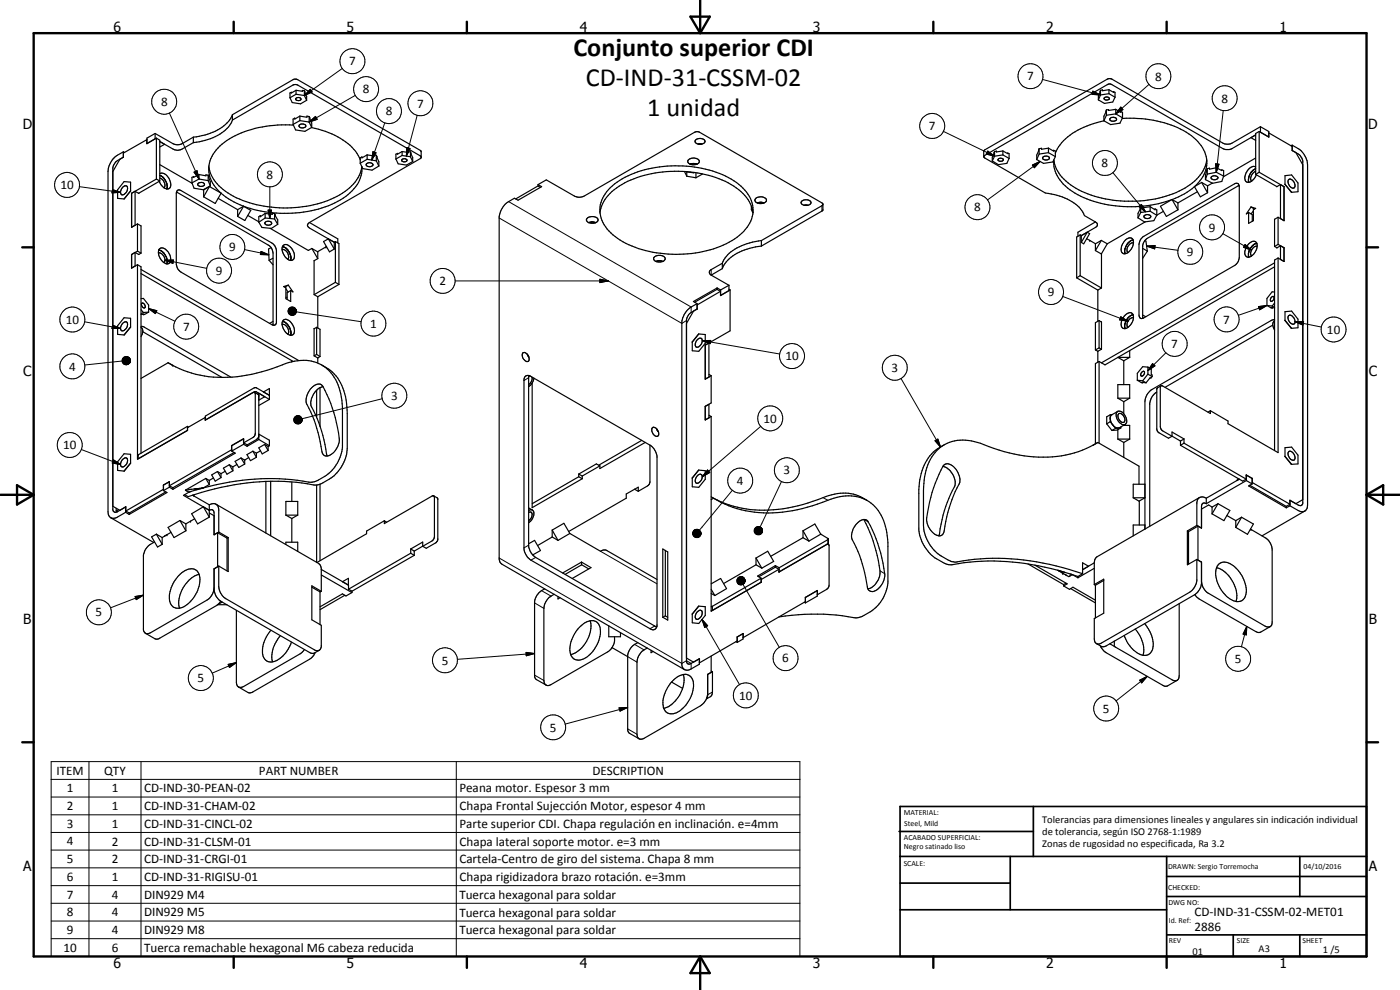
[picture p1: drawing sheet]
<svg xmlns="http://www.w3.org/2000/svg" width="420mm" height="297mm" viewBox="0 0 420 297" stroke-linecap="round" stroke-linejoin="round" font-family="sans-serif">
<defs><g id="words">
<g font-size="7.9">
<text x="172.1" y="16.7">Conjunto superior CDI</text>
<text x="175.8" y="25.7">CD-IND-31-CSSM-02</text>
<text x="194.3" y="34.8">1 unidad</text>
</g>
<g font-size="4.2">
<text x="34" y="9.6">6</text>
<text x="104" y="9.6">5</text>
<text x="174" y="9.6">4</text>
<text x="244" y="9.6">3</text>
<text x="314" y="9.6">2</text>
<text x="384" y="9.6">1</text>
<text x="6.8" y="38.7">D</text>
<text x="410.6" y="38.7">D</text>
<text x="7" y="112.9">C</text>
<text x="410.8" y="112.9">C</text>
<text x="7" y="187.1">B</text>
<text x="410.8" y="187.1">B</text>
<text x="7" y="261.4">A</text>
<text x="410.8" y="261.4">A</text>
<text x="34" y="290.4">6</text>
<text x="104" y="290.4">5</text>
<text x="174" y="290.4">4</text>
<text x="244" y="290.4">3</text>
<text x="314" y="290.4">2</text>
<text x="384" y="290.4">1</text>
</g>
<g font-size="3.9">
<text x="104.8" y="19.6">7</text>
<text x="108.9" y="28">8</text>
<text x="308.3" y="24.1">7</text>
<text x="346.7" y="24.2">8</text>
<text x="48.3" y="31.8">8</text>
<text x="115.8" y="34.6">8</text>
<text x="125.2" y="32.3">7</text>
<text x="366.6" y="30.8">8</text>
<text x="278.8" y="39.1">7</text>
<text x="80" y="53.6">8</text>
<text x="330.6" y="50.2">8</text>
<text x="18.1" y="56.8">10</text>
<text x="292.3" y="63.5">8</text>
<text x="362.8" y="69.5">9</text>
<text x="68.8" y="75.4">9</text>
<text x="356.2" y="76.9">9</text>
<text x="64.8" y="82.5">9</text>
<text x="131.9" y="85.6">2</text>
<text x="314.4" y="88.9">9</text>
<text x="19.8" y="97.2">10</text>
<text x="54.9" y="99.3">7</text>
<text x="111.1" y="98.4">1</text>
<text x="367.1" y="97.1">7</text>
<text x="398.2" y="100.2">10</text>
<text x="351.5" y="104.5">7</text>
<text x="20.8" y="111.2">4</text>
<text x="235.7" y="108.1">10</text>
<text x="267.5" y="111.6">3</text>
<text x="117.4" y="120">3</text>
<text x="229.2" y="126.8">10</text>
<text x="19" y="134.8">10</text>
<text x="235.1" y="142.4">3</text>
<text x="221.2" y="145.5">4</text>
<text x="28.7" y="185">5</text>
<text x="132.6" y="199.4">5</text>
<text x="234.8" y="198.8">6</text>
<text x="370.6" y="198.9">5</text>
<text x="59.3" y="204.7">5</text>
<text x="221.9" y="209.9">10</text>
<text x="331" y="213.9">5</text>
<text x="165" y="219.5">5</text>
<text x="17" y="232.5">ITEM</text>
<text x="31.3" y="232.5">QTY</text>
<text x="77.7" y="232.5">PART NUMBER</text>
<text x="177.8" y="232.5">DESCRIPTION</text>
<text x="20.1" y="237.7">1</text>
<text x="33.5" y="237.7">1</text>
<text x="43.3" y="237.7">CD-IND-30-PEAN-02</text>
<text x="137.9" y="237.7">Peana motor. Espesor 3 mm</text>
<text x="20.1" y="243.1">2</text>
<text x="33.5" y="243.1">1</text>
<text x="43.3" y="243.1">CD-IND-31-CHAM-02</text>
<text x="137.9" y="243.2">Chapa Frontal Sujección Motor, espesor 4 mm</text>
<text x="20.1" y="248.4">3</text>
<text x="33.5" y="248.4">1</text>
<text x="43.3" y="248.4">CD-IND-31-CINCL-02</text>
<text x="137.9" y="248.5">Parte superior CDI. Chapa regulación en inclinación. e=4mm</text>
<text x="20.1" y="253.7">4</text>
<text x="33.5" y="253.7">2</text>
<text x="43.3" y="253.7">CD-IND-31-CLSM-01</text>
<text x="137.9" y="253.8">Chapa lateral soporte motor. e=3 mm</text>
<text x="20.1" y="259">5</text>
<text x="33.5" y="259">2</text>
<text x="43.3" y="259">CD-IND-31-CRGI-01</text>
<text x="137.9" y="259.1">Cartela-Centro de giro del sistema. Chapa 8 mm</text>
<text x="20.1" y="264.3">6</text>
<text x="20.1" y="269.6">7</text>
<text x="33.5" y="264.3">1</text>
<text x="33.5" y="269.6">4</text>
<text x="43.3" y="264.3">CD-IND-31-RIGISU-01</text>
<text x="43.3" y="269.7">DIN929 M4</text>
<text x="137.9" y="264.4">Chapa rigidizadora brazo rotación. e=3mm</text>
<text x="137.9" y="269.7">Tuerca hexagonal para soldar</text>
<text x="20.1" y="275">8</text>
<text x="33.5" y="275">4</text>
<text x="43.3" y="275">DIN929 M5</text>
<text x="137.9" y="275">Tuerca hexagonal para soldar</text>
<text x="358.5" y="275">CD-IND-31-CSSM-02-MET01</text>
<text x="20.1" y="280.3">9</text>
<text x="33.5" y="280.3">4</text>
<text x="43.3" y="280.3">DIN929 M8</text>
<text x="137.9" y="280.3">Tuerca hexagonal para soldar</text>
<text x="358.5" y="279.4">2886</text>
<text x="19" y="285.6">10</text>
<text x="33.5" y="285.6">6</text>
<text x="43.3" y="285.7">Tuerca remachable hexagonal M6 cabeza reducida</text>
</g>
<g font-size="3.1">
<text x="312.7" y="246.8">Tolerancias para dimensiones lineales y angulares sin indicación individual</text>
<text x="312.7" y="250.4">de tolerancia, según ISO 2768-1:1989</text>
<text x="312.7" y="254">Zonas de rugosidad no especificada, Ra 3.2</text>
<text x="357.9" y="286.4">01</text>
<text x="377.7" y="285.6">A3</text>
<text x="397" y="285.9">1 /5</text>
</g>
<g font-size="2.4">
<text x="271.2" y="244.4">MATERIAL:</text>
<text x="271.3" y="252">ACABADO SUPERFICIAL:</text>
<text x="271.4" y="247.9">Steel, Mild</text>
<text x="271.3" y="254.6">Negro satinado liso</text>
<text x="271.2" y="259.7">SCALE:</text>
<text x="350.6" y="260.8">DRAWN: Sergio Torremocha</text>
<text x="391.2" y="260.6">04/10/2016</text>
<text x="350.6" y="267">CHECKED:</text>
<text x="350.6" y="271.4">DWG NO:</text>
<text x="350.8" y="276.9">Id. Ref:</text>
<text x="350.8" y="282.8">REV</text>
<text x="371.2" y="282.9">SIZE</text>
<text x="390.9" y="282.9">SHEET</text>
</g>
</g></defs>
<g fill="none" stroke="#000" stroke-width=".35">
<path d="M69.8 34.4a11.9 11.9 0 0 1-9.1 6.3l-2.7 .4M69.8 36a11.3 11.3 0 0 1-8.3 6.1l-3.5 .7M69.8 34.4v1.6M69.8 34.4l18.1-10.5 1.1-.2 37.3 21.5 .1 2-.3 .4-33.2 19.2M69.8 36l18.1-10.5 .9-.1 37.3 21.4 .3 .3M87 29.3l.7 1.5 2.5 .4 1.8-1.1M88 37.3l.7 1.7 2.8 .4 2-1.2M88 37.5a31.3 31.3 0 0 0-21.4 5.8 9 9 0 0 0-.2 14.7 31.7 31.7 0 0 0 23.6 5.8 25.6 25.6 0 0 0 15.7-6.6 9.3 9.3 0 0 0 2.9-7.2M88.8 29.5a.8 .8 0 0 1 .9-.3 .8 .8 0 0 1 .5 .8 .92 .92 0 0 1-1.4-.5zM88.8 27.1l-1.4 .8v-.2l-.4 .2v1.4M88.8 27.1l2 .3v-.3l.5 .1M88.8 28.3l-1.8 1"/>
<path d="M88.8 27.1v1.2M88.8 28.3l2.5 .4M89.9 37.5a1.4 1.4 0 0 1 1.9 .2 1.04 1.04 0 0 1-1.1 .7 1.04 1.04 0 0 1-.9-.8zM90 34.8l-1.5 .9v-.3l-.5 .3v1.6M90 34.8l2.1 .4v-.4l.7 .2M90 36.2l-2 1.1M90 34.8v1.4M90 36.2l2.8 .4M91.3 27.2l.7 1.7v1.2M91.3 27.2v1.5M91.3 28.7l.7 1.4M92.8 35l.7 1.9v1.3"/>
<path d="M92.8 35v1.6M92.8 36.6l.7 1.6M93.5 38.3a22.5 22.5 0 0 1 13.2 7.1l1.4 2.6M330.3 27.1l-.7 1.6v1.3M330.3 27.1v1.4M330.3 28.5l-.7 1.5M331.4 36.2a21.8 21.8 0 0 0-13.7 7.8l-1 2M331.5 29.3a.79 .79 0 0 1 .9-.2 .79 .79 0 0 1 .5 .6 .89 .89 0 0 1-1.6-.2zM332.1 33l-.8 1.9v1.3M332.1 33v1.6M332.1 34.6l-.8 1.6M332.8 26.9l1.4 .8v-.2l.4 .2v1.5"/>
<path d="M332.8 26.9l-1.9 .3v-.2l-.6 .1M332.8 26.9v1.2M332.8 28.1l1.8 1.1M332.8 28.1l-2.5 .4M333.3 35.4a1.16 1.16 0 0 1 1.8 .5 1.38 1.38 0 0 1-2 .1zM334.6 29.2l-.6 1.4-2.5 .4-1.9-1M334.8 32.8l-2.1 .3v-.2l-.6 .1M334.8 32.8l1.6 .9v-.3l.5 .3v1.6M334.8 32.8v1.4M334.8 34.2l2.1 1.1M334.8 34.2l-2.7 .4M336.8 35.6a32.9 32.9 0 0 1 20.7 5.1 10 10 0 0 1 4.5 9.6 14.1 14.1 0 0 1-9.2 9.2 36.3 36.3 0 0 1-30.2-1.5 11.4 11.4 0 0 1-6.3-8.6v-1.4a12.6 12.6 0 0 0 7.4 8.9 36.1 36.1 0 0 0 31.9-.5 12.1 12.1 0 0 0 6.6-8.5"/>
<path d="M336.9 35.3l-.8 1.7-2.8 .4-2-1.2M377.9 39.5l2.9 1.6M377.9 39.5l-1.1 .5v12.3M377.9 39.5v12.2M378.3 38l-8.8 5.1-2 .1-33.8-19.5h-1.2l-37.2 21.5v1.9l.1 .2 18.3 10.6a15.5 15.5 0 0 1 10.9 5.3l.8 1.5 3.3 1.9M378.3 38l2.5 1.5v1.6M378.3 38v1.7l2.5 1.4M380.8 39.9l7 4M36.8 56.2a.82 .82 0 0 1 1.2-.4 .82 .82 0 0 1 .2 1.2 1.52 1.52 0 0 1-1.8 1.3l-.2-.9zM37 45.6l-1.7 1a6.3 6.3 0 0 0-2.9 4.9v102a1.73 1.73 0 0 0 .9 1.9 1.73 1.73 0 0 0 2-.2l2.4-1.5M37 47.2l-2.3 1.4-.8 1.7v102.7l.1 .4a.92 .92 0 0 0 1.3 .1M37 45.6l.4 .2"/>
<path d="M37 45.6v1.6M37 47.2l-1 .6-2.1 3.7M37.2 54.5l2 .2v2.6l-2 2.4-1.9-.2v-2.6zM39.2 57.3l-2 2.4M39.5 58v10.2M40.5 57.4v10.2l-1 .6M40.5 57.4l1.1 .6M40.5 57.4l-1 .6M44.1 41.9l-7.1 4M44.1 41.9h.1M44.1 41.4l2.5-1.4v1.7l-2.5 1.4zM46.6 40l5.3 3.1a3 3 0 0 0 2.8 0l3.3-2"/>
<path d="M46.9 53.7l-7.4 4.3M46.9 41.4v12.3M46.9 41.4l-2.8 1.7v-1.2M46.9 41.4l1.1 .7v12.2M46.9 53.7l1.1 .6M48 54.3l-6.4 3.7M48 49.4l9.6 5.6M48 52.1a2.45 2.45 0 0 1 3 2.1 1.48 1.48 0 0 1 .3 1.6 1.48 1.48 0 0 1-1.4 .9l-1.3-.9-.8-1.4M48 52.6a3.8 3.8 0 0 1 2.1 4.1M48 53.4a2.14 2.14 0 0 1 1.2 2.9M53 57.7l27.5 15.8a3 3 0 0 1 1.4 2.4v21.6M53.1 57.3l.5-.3 .7 .2 27.3 15.7 .9 .9 .5 1.3v21.7l-.2 .5-.5 .3-.7-.2-27.3-15.7a3.2 3.2 0 0 1-1.4-2.5v-21.2z"/>
<path d="M57.6 54.9l.6 1.6 2.8 .4M58 41.1v1.7M58 42.8l-3.3 1.9a2.72 2.72 0 0 1-2.8 0l-3.9-2.2 1.4 .8-1.4 .8M59.5 55a1.05 1.05 0 0 1 1.1-.3 1.05 1.05 0 0 1 .7 .8 1.07 1.07 0 0 1-1.1 .5 1.07 1.07 0 0 1-.8-.8zM59.7 52.4l-1.6 .8v-.2l-.5 .2v1.7M59.7 52.4l2.1 .3v-.2l.7 .1M59.7 53.7l-2.1 1.2M59.7 52.4v1.3M59.7 53.7l2.8 .5M61 56.9l.1 .1M61.1 57v2.1M62.5 52.6l.6 1.9v1.3"/>
<path d="M62.5 52.6v1.6M62.5 54.2l.6 1.6M62.7 49.9a11.5 11.5 0 0 0 6.5 8.5 35.8 35.8 0 0 0 32.8 .1 11.8 11.8 0 0 0 6.6-8.5M62.9 56l3.5 2-1.8 3-3.5-1.9M62.9 56l-1.8 3.1M62.9 56l-1.8 1M63.1 55.8l-2.1 1.1M65.5 59.5l5.8 3.4M108.1 49l.8 1.6 2.8 .5 2-1.3M110 49.1a1.16 1.16 0 0 1 1.9 .5 1.09 1.09 0 0 1-1.1 .5 1.09 1.09 0 0 1-.9-.9zM110.2 46.5l-1.6 .9v-.3l-.5 .3v1.6M110.2 46.5l2.1 .3v-.3l.6 .1"/>
<path d="M110.2 47.8l-2.1 1.2M110.2 46.5v1.3M110.2 47.8l2.7 .5M112.9 46.6l.8 1.9v1.3M112.9 46.6v1.7M112.9 48.3l.8 1.5M118.8 47.7l.7 1.4 2.5 .4 1.9-1M120.7 47.8a1.08 1.08 0 0 1 1.5 .2 .81 .81 0 0 1-.9 .6 .81 .81 0 0 1-.7-.7zM120.7 45.5l-1.4 .8v-.3l-.5 .3v1.4M120.7 45.5l1.9 .3v-.3l.6 .1M120.7 46.7l-1.9 1M120.7 45.5v1.2"/>
<path d="M120.7 46.7l2.5 .3M123.2 45.6l.7 1.7v1.2M123.2 45.6v1.4M123.2 47l.7 1.5M161.4 55.8l-6.6 3.9M161.4 55.8l.8 .4M161.5 55.4l2.4-1.4 8.5 4.8a3.2 3.2 0 0 0 2.9 0l33.2-19.1 1.3-.1 37.1 21.5v2.1l-18.4 10.6M161.5 55.4l1 .6-7 4.1-1.1-.6-1.8 1a6.6 6.6 0 0 0-2.8 4.5v102.8l.3 .9 .6 .6 54.7 31.6M161.5 55.4v.4M183.2 56.3a27.5 27.5 0 0 1 17-6.5 32.6 32.6 0 0 1 20.9 5 9.9 9.9 0 0 1 4.8 9.5 13.2 13.2 0 0 1-7.9 8.8 36 36 0 0 1-31.9-1 11.3 11.3 0 0 1-6.1-9.3 9.6 9.6 0 0 1 3.2-6.5zM205.4 51.5l.7 1.4M206.1 51.5v.1"/>
<path d="M206.1 51.6l2.1 .1M206.1 51.6v1.3M206.1 52.9l2.8 .4M206.5 48a2.23 2.23 0 0 1 3.4 .3 1.89 1.89 0 0 1-3.1 .8l-.4-.5zM207.1 49.3l.9-.2 1.2 .2M208.7 42.1a1.88 1.88 0 0 1 2.9 .3 1.83 1.83 0 0 1-3 .2zM208.9 51.8v1.5M209.6 43.2h1M210.9 52.2l-2 1.1M226.9 59.5a2.07 2.07 0 0 1 3.1 .6 2.08 2.08 0 0 1-3.4 .1zM298.5 45.5l-.7 1.6v1.2M298.5 45.5v1.4"/>
<path d="M298.5 46.9l-.7 1.4M299.6 47.8a.82 .82 0 0 1 .8-.4 .82 .82 0 0 1 .7 .6 .94 .94 0 0 1-1.6-.1zM301 45.3l-2 .3v-.3l-.5 .2M301 45.3l1.4 .8v-.2l.4 .2v1.4M301 45.3v1.2M301 46.5l1.8 1M301 46.5l-2.5 .4M302.8 47.5l-.6 1.5-2.6 .4-1.8-1.1M311.9 44.6l-.8 1.9v1.4M311.9 44.6v1.6M311.9 46.2l-.8 1.7M313 47.2a1.2 1.2 0 0 1 1.9 .3 1.3 1.3 0 0 1-2 0z"/>
<path d="M314.7 44.4l-2.1 .4v-.3l-.7 .1M314.7 44.4l1.5 .9v-.2l.5 .2v1.7M314.7 44.4v1.4M314.7 45.8l2 1.2M314.7 45.8l-2.8 .4M316.7 47l-.7 1.6-2.8 .4-2.1-1.1M351.7 59.9l1.8 3M351.7 59.9l1.8 1M351.7 59.9l-3.4 2 1.7 3 3.5-2M359.4 57.5l-5.9 3.4M360.6 54.7l1.8 3.1M360.6 54.7l1.8 1.1"/>
<path d="M360.6 54.7l-2.1 1.3 1.7 3.1 2.2-1.3M362.3 50.6l-.5 1.9v1.4M362.3 50.6v1.6M362.3 52.2l-.5 1.7M362.4 55.8v2M363.5 53.1a1.24 1.24 0 0 1 2 .3 1.06 1.06 0 0 1-1.1 .6 1.06 1.06 0 0 1-.9-.9zM363.8 54.9l-1.4 .9M365 50.3l-2 .5v-.3l-.7 .1M365 50.3l1.7 .9v-.3l.5 .3v1.6M365 50.3v1.4M365 51.7l2.2 1.1M365 51.7l-2.7 .5"/>
<path d="M367.2 52.8l-.5 1.6-2.8 .6-2.1-1.1M371.9 55.7l-27.6 15.8-.7 .6-.7 1.6 .1 21.8M376.8 42.1l-1.4-.8 1.4-.8-7.3 4.2-.6 .2-1.7-.2-33.5-19.3-.8-.2-37.6 21.7M376.8 52.3l6.4 3.7M376.8 50.6a3.7 3.7 0 0 0-2 4.1M376.8 47.4l-9.7 5.6M376.8 50.1a2.27 2.27 0 0 0-2.8 1.8 1.88 1.88 0 0 0 .4 2.8 2.79 2.79 0 0 0 2.7-2.2M376.8 51.4a2.13 2.13 0 0 0-1.2 3M377.9 51.7l7.4 4.3M377.9 51.7l-1.1 .6M383.2 56h.1M384.3 55.4v10.2l1 .6"/>
<path d="M384.3 55.4l-1.1 .6M384.3 55.4l1 .6M385.3 56v10.2M385.6 55.3v-2.6l2-.2 1.9 2.4v2.6l-1.9 .2M385.6 55.3l2 2.4M386.7 53.9a1.62 1.62 0 0 1 2 2l-.1 .2a1.08 1.08 0 0 1-1.2 .2 1.08 1.08 0 0 1-.7-1l-.2-.8zM387.8 43.6l1.8 1a6.1 6.1 0 0 1 2.8 4.8v102.1a1.74 1.74 0 0 1-.8 1.8 1.74 1.74 0 0 1-2-.1l-2.5-1.4M387.8 45.2l1.8 1a3.6 3.6 0 0 1 1.4 2.1v102.7a.83 .83 0 0 1-.6 .7 .83 .83 0 0 1-.8-.2l-2.5-1.4M387.8 43.6l-.3 .1M387.8 43.6v1.6M387.8 45.2l1.1 .6 2.1 3.6M39.5 76.4v4"/>
<path d="M40.5 75.7l-1 .7M40.5 75.7l1.1 .6M40.5 75.7v4.1l-1 .6M41.3 75.4l-1.8 1M41.3 75.4l1 .5M41.3 79.4l-1.8 1M41.3 79.4l1 .7v55.9M41.3 67.2l-1.8 1M41.3 67.2l1 .6v8.1M41.3 67.2v8.2M41.3 79.4v58.4l15-8.7M42.3 75.9l-.7 .5"/>
<path d="M47.5 75.9a1.95 1.95 0 0 1 1.7 2.9M47.7 75a3.8 3.8 0 0 1 2.4 4.2M47.7 74.8a1.32 1.32 0 0 1 2.1 .1 2.99 2.99 0 0 1 .9 4.1 2.2 2.2 0 0 1-2.7-1.5l-.4-1.1zM71.3 62.9v2M73.1 61.9l2.2 1.2-1.8 3.1-2.2-1.3M73.1 61.9l-1.8 3M73.1 61.9l-1.8 1M74.4 64.6l3.3 1.9M77.7 66.7l.9 1.5 2.8 .3 1.9-1.2M79.6 64.1l-1.5 .9v-.3l-.4 .3v1.7M79.6 66.7a1.17 1.17 0 0 1 1.9 .4 1.17 1.17 0 0 1-2-.3zM79.6 64.1l2.1 .2v-.3l.7 .1"/>
<path d="M79.6 65.4l-1.9 1.3M79.6 64.1v1.3M79.6 65.4l2.8 .3M80.8 78.1l1.1 1.4M81.1 68.5l11.4 6.6 1.1-.6M81.4 74.3l-.8 .4 .2 3.4M81.9 77.5l-1.1 .6M82.4 64.1l.9 1.9v1.3M82.4 64.1v1.6M82.4 65.7l.9 1.6M84.7 74.9a1.93 1.93 0 0 1 1.6 2.9M84.8 74a3.7 3.7 0 0 1 2.4 4.1"/>
<path d="M85 73.7a1.37 1.37 0 0 1 1.9 .2 2.98 2.98 0 0 1 1 4.1 1.75 1.75 0 0 1-2.3-.9 3.1 3.1 0 0 1-.6-3.4zM92.9 66.8l8.5 4.9v1.2M92.9 66.8a.87 .87 0 0 0-.6 .8 .87 .87 0 0 0 .6 .8l7.4 4.3M93.6 74.5l1.8 1.1v2M93.6 74.5l1.8 3.1M94.3 78.1v10.3l1.1 .6M95.4 77.6l-1.1 .6M97.1 72.5l1.4-.8 1.8 3-1.4 .9zM98 74l-2.7 1.5M100.3 72.7v2M100.7 72.5v12.2M100.7 72.5l-.4 .2"/>
<path d="M100.7 72.5l1 .6v12.2M176.1 65.6a2.29 2.29 0 0 1 3.4 .2 1.58 1.58 0 0 1-2.3 1.1 1 1 0 0 1-1.1-1.3zM176.7 66.8l.9-.2 1.2 .2M196.3 77.2a2.06 2.06 0 0 1 3.3 .5 2.12 2.12 0 0 1-3.4 .1zM196.9 78.4l.8-.2 1.2 .2M216.8 79v1.6M216.8 79l-3.4 1.9a.89 .89 0 0 0-.5 .8 .89 .89 0 0 0 .5 .8M225.5 61.9v1l.5 .9a11.7 11.7 0 0 0-6.6-8.4 35.5 35.5 0 0 0-33.6 .4 11.7 11.7 0 0 0-5.8 8M227.3 60.9l.8-.2 1.2 .2M228.5 72.2a16.5 16.5 0 0 0-10.5 4.8l-1.2 2M228.5 73.8a15.2 15.2 0 0 0-10.5 4.8l-1.2 2M228.5 72.2v1.6"/>
<path d="M240.5 60.5a1.79 1.79 0 0 1 2.9 .3 1.73 1.73 0 0 1-3 0zM241.4 61.6h1M247 61.3l-.3 .4-18.2 10.5M324.2 70.5l-1.1 .6v12.3M324.2 70.5l.3 .2M324.2 70.5v12.2M324.5 70.7v2M326.1 71.6l1 .5M326.3 69.7l-1.8 3M326.3 69.7l-1.8 1M326.3 69.7l.7 .4-1.8 3.1-.7-.5M327 72.1h.1"/>
<path d="M327.1 72.1l1.7 1.1M328.7 66.6a.87 .87 0 0 1 .6 .8 .87 .87 0 0 1-.6 .8l-4.2 2.5M328.7 66.6l-5.2 3.1v1.2M328.7 73.2v2M330.5 72.1l-1.8 3.1M330.5 72.1l-1.8 1.1M330.5 72.1l1.8 1.1M330.6 76.1v10.3l-1.1 .6M332.3 73.2l-1.8 3-1.8-1M337.6 72.1a1.38 1.38 0 0 1 2.5 0 3.4 3.4 0 0 1-2.9 4 2.23 2.23 0 0 1 0-3.3zM340.1 72a3.6 3.6 0 0 0-2.5 4.1M340.2 72.9a1.96 1.96 0 0 0-1.7 2.9"/>
<path d="M342.3 62.1l-.8 1.9v1.4M342.3 62.1v1.7M342.3 63.8l-.8 1.6M342.9 74.5l1.4 .9M343 71l27.5-15.8a.89 .89 0 0 1 1-.1 .89 .89 0 0 1 .4 .9v21.2a3 3 0 0 1-1.4 2.5l-27.2 15.7a.86 .86 0 0 1-1 .1 .86 .86 0 0 1-.5-.9v-21.3a3.3 3.3 0 0 1 1.2-2.3zM343.4 64.7a1.22 1.22 0 0 1 1.9 .4 1.17 1.17 0 0 1-2-.2zM343.6 72.2l.3 .1 .4 3.1M343.7 66.5l-11.4 6.7M344.3 75.4l-1.4 2.1M345.2 62l1.5 .9v-.2l.5 .3v1.6M345.2 62l-2.1 .3v-.3l-.8 .1M345.2 62v1.4"/>
<path d="M345.2 63.4l2 1.2M345.2 63.4l-2.9 .4M347.2 64.6l-.9 1.6-2.8 .4-2-1.2M349.2 63.4l-2 1.2M353.5 60.9v2M374.7 63.8l1.1 .6v2M374.8 73.2a1.38 1.38 0 0 1 2.4-.1 3.3 3.3 0 0 1-2.9 4 2.3 2.3 0 0 1 0-3.3zM375.4 62.1l1.4 .4-.6 .4v3.3l-1.5 .8v-3.2M375.4 62.1l-1.4 2.1 .7-.4M375.4 62.1l1.1 .6M376.2 63.2l-.7 1M377.2 73a3.6 3.6 0 0 0-2.4 4.1"/>
<path d="M377.3 73.9a2.04 2.04 0 0 0-1.7 2.9M382.5 74l.7 .3M382.5 78.9l-52 30M383.2 74.3v.1M383.6 73.3l1.7 1M383.6 73.3l-1.1 .7M383.6 77.4l-1.1 .6v57.2M383.6 77.4l1.7 1M383.6 65.2l-1.1 .6v8.2M383.6 65.2l1.7 1M383.6 65.2v8.1M383.6 77.4v58.4l-15.1-8.7v-.8l-5.2-3.1"/>
<path d="M384.3 73.7l1 .6M384.3 73.7v4.2l1 .5M384.3 73.7l-1.1 .7M385.3 74.3v4.1M36.8 97a.82 .82 0 0 1 1.2-.4 .82 .82 0 0 1 .2 1.2 1.52 1.52 0 0 1-1.8 1.3l-.2-.8zM37.2 95.3l2 .2v2.7l-2 2.3-1.9-.2v-2.6zM39.2 98.1l-2 2.4M42.3 97.9l.8 .1 26.2 15.2M42.3 80.9l47.4 27.3M42.3 82.1l45.7 26.4M42.3 94.4l.9-.1-.2 .1M42.3 92.9l.7 .9"/>
<path d="M42.3 89.6l.7-.1 1.6 2v2.1M42.3 98.3a1.49 1.49 0 0 1 .4 2l-.4 .7M42.6 91a.86 .86 0 0 1 .8 .4 .86 .86 0 0 1-.1 1 1.04 1.04 0 0 1-.7-1.4zM42.8 99.5l23.8 13.7M43 93.8l-.7 .4M43.1 94.3l-.1 .1M44.6 93.6l-1.6 .8M44.6 93.6l-1.6 .2M81.9 96.4l-1 .6M84.7 97.3a1.97 1.97 0 0 1 1.6 2.9M84.8 96.4a3.6 3.6 0 0 1 2.4 4.2M85 96.1a2.12 2.12 0 0 1 2.9 1.4 2.1 2.1 0 0 1-.2 3 3.2 3.2 0 0 1-2.7-4.4z"/>
<path d="M85.8 86.7l.7 .9M85.8 89.2h.4M86.5 85.6l-1.4 .4 .7 .4v3.2l1.4 .9v-3.3M86.5 85.6l1.4 2-.7-.4M86.5 85.6l-1 .5M87.2 87.2l-1 .6v2M94.3 98.6v8.2l1.1 .6M95 98.2l-.7 .4M95 98.2l1 .6v8.2M95 98.2v8.1M95.4 89v9.4M100.7 84.7l-6.4 3.7"/>
<path d="M100.7 84.7l1 .6M101.7 85.3l-6.3 3.7M209.2 91.1l-1.8 1a6.4 6.4 0 0 0-2.8 4.5v102.8a1.68 1.68 0 0 0 1 1.6 1.68 1.68 0 0 0 1.8-.3l2.5-1.4v-1.6l-2.9 1.6-.6-.2-.4-.6v-102.6l1-1.8 2.2-1.4M209.2 91.1v1.6M209.2 91.5h.1M209.2 92.7h.1M209.2 92.7l-1.1 .6-2.1 3.7M209.2 91.5v1.2M213.4 82.5l5.4 3.1M215.2 86.4l-7.1 4.1 1.1 .6M215.2 86.4l1.1 .6M215.2 86.4v.5"/>
<path d="M216.2 88.6h.1M216.2 87.4v1.3M216.2 87.4l-7 4.1M216.2 87.4l-1-.6-6.7 3.9M216.3 87v1.6M216.8 80.6l-3.4 1.9M218.8 85.6l-2.5 1.4M218.8 85.6v1.6l-2.5 1.4M218.8 86.8l.3 .2M219.1 87v12.3l-7.4 4.2v10.2M219.1 87l-2.9 1.7M323.1 83.4l6.4 3.6"/>
<path d="M324.2 82.7l6.3 3.7M324.2 82.7l-1.1 .7M329.5 87v9.4M329.8 96.2l-1.1 .6v8.2M329.8 96.2l.8 .4M329.8 96.2v8.2M330.5 96.6h.1M330.6 96.6v8.2l-1.1 .6M337.4 94.9a1.66 1.66 0 0 1 2.5-.8 3.3 3.3 0 0 1-2.7 4.5 1.75 1.75 0 0 1-.4-2.7zM340.1 94.4a3.6 3.6 0 0 0-2.5 4.2M340.2 95.4a1.91 1.91 0 0 0-1.7 2.8M342.9 94.5l1 .5"/>
<path d="M380.2 91.7l1.6 .7M380.2 91.7l1.6 .1M381.5 89.3l.7-.4a.85 .85 0 0 1 0 1 .85 .85 0 0 1-.9 .4zM381.8 92.3v.1M381.8 91.8l.7 .4M382 97.5l-32.3 18.7M382.5 95.9l-1 .3-35.7 20.6a4.6 4.6 0 0 0-2.2 3.7v38.2M382.5 80.1l-50.9 29.4-1.8-1M382.5 92.4l-.9-.1 .2 .1M382.5 87.6l-.7-.1-1.6 2v2.2M382.5 90.9l-.7 .9M382.5 96.3a1.49 1.49 0 0 0-.3 2l.3 .7"/>
<path d="M385.6 93.5l2-.2 1.9 2.5v2.5l-2 .1-1.9-2.2zM385.6 96.1l2 2.4M386.7 94.7a1.61 1.61 0 0 1 2 1.7l-.1 .6a1.3 1.3 0 0 1-1.4 0 1.3 1.3 0 0 1-.6-1.2zM50.4 108.8l1.5 .8M50.4 108.8a32 32 0 0 0 22.2 4 59.3 59.3 0 0 0 14-4 11.5 11.5 0 0 1 13.3 3.7 17.5 17.5 0 0 1 2.9 9.7v12.1a11.8 11.8 0 0 1-5.3 8.6l-2.8 1.5-1.3 .3a71.8 71.8 0 0 0-32.4 1.7M50.4 108.8l-8.1 4.7M76.4 117.7l.2 .3v12.2l-.4 .8-3.1 1.9 1.1 .6 2.8-1.6 .7-1M76.4 117.7l-.5 .1-14.3 8.3M76.4 117.7l1.3 1M77.7 118v13.9M77.7 118l1.7 1-1.7 1.1M77.7 118l-.5 .2"/>
<path d="M80.8 119.8v-3.2l-1.7 1 1.7 1-4.3-2.3-14.9 8.5v1.3M80.8 119.8l-3.9-2.3h-.5l-14.8 8.5M80.8 119.8l-3.1 1.9M87.6 108.2v.3M93.2 116.7a2.79 2.79 0 0 1 3.3-1.2 38.5 38.5 0 0 1 5.3 17.1 4.5 4.5 0 0 1-4.2 4.2l-.5-.3-.4-.8a43.8 43.8 0 0 0-4.8-14.9 5.8 5.8 0 0 1 1.3-4.1zM95 106.3l-.7 .5M95 106.3l1 .7M95 117.1v8M95.4 107.4v1.5M96 116.3a5.3 5.3 0 0 0-2.5 5.9 45.3 45.3 0 0 1 4.7 14.6M96 107l-.6 .4M96 116.3v11.6"/>
<path d="M96.6 109.5a13.7 13.7 0 0 1 7.5 12.5l.1 12.5a11.8 11.8 0 0 1-5.3 9.2l-2.3 1.4-2.2 .4a60.2 60.2 0 0 0-14.6-1.1M96.9 116l-.9 .3M156.9 105.9a1.66 1.66 0 0 1 1.6 .7 1.66 1.66 0 0 1 .2 1.7 1.47 1.47 0 0 1-1.9-1.3zM157.5 113.1l.8-.5 1 .3 35.8 20.7a4.5 4.5 0 0 1 2.1 3.3v50.8a1.26 1.26 0 0 1-.8 1.2 1.26 1.26 0 0 1-1.3-.3l-35.8-20.5a4.5 4.5 0 0 1-2-3.4v-50.9zM158.2 106.3l.5 .8M158.7 112.7v51.2a5.1 5.1 0 0 0 2.1 3.4l36.1 20.7M159.1 112.8l-.4 .1M159.6 113.1a1.96 1.96 0 0 1-.9 2.3M159.7 114.9v37.4l15-8.7M160.2 113.5a3.5 3.5 0 0 1-1.5 2.5M209.3 101.9a.82 .82 0 0 1 1.2-.4 .82 .82 0 0 1 .2 1.2 1.52 1.52 0 0 1-1.9 1.3l-.2-.8zM209.7 100.2l2 .2v2.6l-2 2.4-1.9-.2v-2.6z"/>
<path d="M209.7 100.2l-1.9 2.5M212.8 112.3l.6 .4M212.8 102.9v10.3l-1.1 .5M213.4 112.7v8.2l-1.7 1M213.4 112.7l-1.7 1M328.7 105l.8 .4M329.5 105.4v3.3M329.8 104.4l.7 .4M329.8 104.4l-1.1 .6M329.8 108.5l-1.1 .6v24M329.8 108.5v24.5M335.5 119.5v-4.1h3.5v4.1"/>
<path d="M335.5 119.5h3.5M335.5 119.5l1.8 1M337.3 108.2v7.2M339 119.5l-1.7 1M339 105.2v2M339 107.2h-3.5l1.8 1M339 107.2l-1.7 1M341.3 114.1l1.6 .8M341.3 114.1l1.6 .2M342.6 111.8l.6-.4a.78 .78 0 0 1 .1 1 .78 .78 0 0 1-.9 .3zM342.8 114.7l.1 .2M342.9 114.9l-.2-.2 1.2 .2"/>
<path d="M342.9 114.3l1 .6M344.5 110.2l1 .5v1.7l.3 .1v.5M344.5 110.2l-1.6-.2-1.6 2v2.1M344.5 112.3l1.3 .7M344.5 112.3l-1.6 2M344.5 110.2v2.1M345.8 113l-.4 .5-.2-.2-1.3 1.6M347.2 117.6a4.6 4.6 0 0 0-2.2 3.4v36.9M348.4 115.7l-1.2 1v12.2l.5 .9 3 1.7 1-.6M36.8 137.8a.77 .77 0 0 1 .9-.4 .77 .77 0 0 1 .6 .7 1.86 1.86 0 0 1-1.8 1.9 1.6 1.6 0 0 1 .3-2.2zM39.2 139v-2.7l-2-.2-1.9 2.5v2.5l1.9 .3M39.2 139l-2 2.4"/>
<path d="M39.2 138.9l-2 2.5M56.2 127.9l-14.6 8.5-.1 1.3M56.2 127.9v1.3M56.2 127.9l.4 .2M56.2 129.2l-14.6 8.4M61.6 125.3l-5.3 3M61.6 125.3h.1M68.8 139.4l-1.8 1.1 1.1 1.8 1.8-1M68.8 139.4l1.1 1.9M68.8 139.4l1.1 .7M69.5 135h.1M69.5 133.7h.1"/>
<path d="M69.5 133.7v1.3M69.5 135l-18.7 10.8 1.1 .5M69.5 135.3l1.1 .7-18.7 10.8M69.5 133.7v1.6M70.3 135.8l-18.4 10.5M71.1 139.4l-1.2 .7M72.3 137.4l-1.7 1 1.1 1.9 1.7-1.1M72.3 137.4l1.1 1.8M72.3 137.4l1.1 .6M73.1 131.7l-3.6 2M73.1 133.3l-3.6 2M73.1 133.3v-1.7l-3.6 2.1"/>
<path d="M73.1 133.3l1.1 .6M73.4 138v1.2M74.2 133.5v.4M74.6 137.3l-1.2 .7M75.9 135.4l1.1 1.8M75.9 135.4l1.1 .6M75.9 135.4l-1.8 1 1.1 1.8 1.8-1M77 136v1.2M77.7 131.9l-3.5 2M77.7 130.3l3.1 1.8v1.6M77.7 131.9l3.1 1.8M78.2 135.3l-1.2 .7"/>
<path d="M79.4 133.3l1.1 1.9M79.4 133.3l1.1 .6M79.4 133.3l-1.7 1.1 1 1.8 1.8-1M80.5 133.9v1.3M80.8 133.7l-.3 .2M180 139.8l-5.3 3M180 139.8l-1-.6-5.3 3M192.6 132.1l-12.9 7.5M193.6 132.8l-13.6 7.8v-.8M195.1 133.6l-.1 11.3-.7 .9-2.8 1.6M195.7 128.5a1.01 1.01 0 0 1 1.6 .4l.3 .8 .1 .7a.87 .87 0 0 1-.9 .5 .87 .87 0 0 1-.8-.6l-.3-.8zM197.1 128.7l.5 .9"/>
<path d="M211.7 121.9v4.1M211.7 121.9l1.1-.6v4.1l-1.1 .6M212.8 124.6l.6 .4M213.4 125l-1.7 1M213.4 125v58.4l15.1-8.7M283 140a5.1 5.1 0 0 1 3.4 6.1 42.6 42.6 0 0 0-4.6 14.7M283.4 133.5a13.3 13.3 0 0 0-7.5 11.4l-.2 14.1a12.2 12.2 0 0 0 7.2 9.7l1.4 .6 .8 .2a70.6 70.6 0 0 1 32.4 1.6M283.4 139.4a2.96 2.96 0 0 1 3.7 1.6 4.3 4.3 0 0 1 .1 5.4 46.8 46.8 0 0 0-4 13.5 1.59 1.59 0 0 1-2.7 .4 5.8 5.8 0 0 1-2.4-4.9 40.7 40.7 0 0 1 5.3-16zM328 133.6l1.5-.8 12.3 7.1v5.4M328.4 133.4a34.3 34.3 0 0 1-25.5 2.5l-4.6-1.4a22.3 22.3 0 0 0-10.2-2.4 11.3 11.3 0 0 0-10.4 10l-.6 5.1v10.4a11.8 11.8 0 0 0 5.4 9.2l2.8 1.6 1.2 .3a74.3 74.3 0 0 1 38.4 3.4M332.1 127.2l1.6 2M333.2 124.5l-1.1 .6v2.1"/>
<path d="M333.2 125.8a2.5 2.5 0 0 0 2.7 2.6l1.8-1.1M333.2 124.5v2M333.2 126.5l1.6 2M333.2 126.5l-1.1 .7M333.8 124.4l-.6 .1M334.8 128.5l-1.1 .7M335.4 123.4l-1.9 1.2-.3 .6M335.5 123.4a2.24 2.24 0 0 1 2.4 1.9l.2 1.2-.4 .8M335.5 123.4a2.48 2.48 0 0 0 .8 3.6l.5 .4 .9-.1M335.5 128.9v2.8M335.5 131.7h3.5M335.5 131.7l1.8 1.1"/>
<path d="M335.7 124.2a1.6 1.6 0 0 1 1.6 .7 1.6 1.6 0 0 1 0 1.8 1.79 1.79 0 0 1-1.6-2.5zM336.4 128.4l-1.1 .6-1.6 .2M336.4 128.1v.3M336.4 128.4l-1.6 .1M337.2 127.6h1.8v4.1M337.3 120.5v3.7M337.3 127.6h.1M337.3 132.8v4.4M339 131.7l-1.7 1.1M351.7 130.9v-1.3l3.6 2.1M351.7 130.9l2.6 1.4M354.3 132.3v1.3"/>
<path d="M355.3 133l-1 .6M355.3 131.7v1.3M355.3 131.7l-1 .6M355.3 133l18.7 10.8-1.1 .6-18.6-10.8M363.3 123.2v.9l-14.4-8.3h-.5l-.2 .4 .1 12.1 .5 .9 2.9 1.7M363.3 123.2l-.8 .5M385.6 134.3l2-.1 1.9 2.4v2.6h-2l-1.9-2.2zM385.6 136.9l2 2.4M386.7 135.6a1.62 1.62 0 0 1 2 2l-.1 .2a.91 .91 0 0 1-1.6-.4 1.47 1.47 0 0 1-.3-1.8zM33.3 155.4l12.8 7.4M33.9 151.9l2.1 1.2 1.7-1M34.9 153.3l.4 .2"/>
<path d="M34.9 152.5v.8M35.6 152.9l-.7 .4M37.7 153.7l1.1 .6M37.7 152.1h.1M37.7 152.1l-2.4 1.4M37.7 152.1v1.6M38.8 153.9v.4M49.1 147.2l1 .6-11.3 6.5M49.1 146.8l-11.4 6.5 1.1 .6M49.8 147.6l-11 6.3M50.8 146.2v-1.7l-1.7 1v1.7M50.8 146.2l1.1 .6"/>
<path d="M50.8 146.2l-1.7 1M51.3 159.7l-2 1.2M51.9 146.3v.5M54 156.2l-3.6 2 1.8 3.1 3.6-2M54 156.2l1.8 3.1M54 156.2l1.8 1v2.1M55.7 147.1l1 .6M55.7 147.1h.1M55.9 147.2h.1M56.7 147.7l-1.6 .9 7.7 4.5M56.8 147.6h.1M57.4 147.4l-.7 .3"/>
<path d="M58.1 148.5l.1 .3-.4-.2 5 2.9M58.4 155.7l-2.7 1.5M60.9 146.4l-3.8 1.1M61 152.1l-3.5 2 1.8 3.1 3.5-2M61 152.1l1.8 3.1M61 152.1l1.8 1M61 146.4l-5.3 .7M61 146.4l-2 .5M61.8 143.6l1 1.8M61.8 143.6l1 .5M61.8 143.6l-6.1 3.5M62.8 144.1v1.3"/>
<path d="M62.8 151.5v3.7M62.8 151.5a1.72 1.72 0 0 1 1.8-.3 1.72 1.72 0 0 1 1 1.5v6.9M62.8 153.1l.9-.1 .5 .4 .1 7M62.8 153.9l1.5 .8M62.8 145.4l-1.8 1M64 143.4l-1.2 .7M64.8 151.3l31 17.9 .6 1.3v6.9M65.3 141.5l1 1.8M65.3 141.5l1 .6M65.3 141.5l-1.8 1 1.1 1.9 1.7-1.1M65.3 159.9l2.8 1.6M65.3 159.9v10.2l-1 .6"/>
<path d="M65.3 159.9l-1 .5M65.6 159.6l2.9 1.7M65.6 159.6l-1.3 .8M66.3 142.1v1.2M67.6 141.4l-1.3 .7M69.9 140.1v1.2M79.8 144.4v15.5M79.8 144.4a85.7 85.7 0 0 0-23.3 4.6l-1.1-.6M81.2 144.4v16.3M85.8 154.6v-4.1h3.6v4.1M85.8 154.6h3.6M85.8 154.6l1.8 1"/>
<path d="M87.6 144.6v5.9M87.6 155.6v7.1M89.4 154.6l-1.8 1M95 145.5v23.2M96 145.3v22.9M115.3 156.3v.8l14.4-8.3h.5l.2 .4-.1 12.1-.5 .9-2.9 1.7M115.3 156.3l-5.3 3v.8l-14.9 8.7M115.3 156.3l.7 .4M130.1 148.8l1.3 .9-.1 12.4-.4 .7-3 1.7-1-.6M158.7 153.8a.76 .76 0 0 1 .9 .1 .76 .76 0 0 1 0 1l-.2 .5-.7 .8M158.7 152.4l1.1 .6M159.8 153a2.67 2.67 0 0 1-1.1 3.8"/>
<path d="M159.8 153h-.6l-.5 .2M165.7 159l1.8 3.1M165.7 159v2.1M165.7 159l3.5-2 1.8 3.1M173.7 143l-14 8.1M173.7 142.2l1 .6M173.7 142.2v.8M173.7 143l1 .6M174.7 142.8v.8M190.5 146.8l1 .6M191.5 147.4v-1.2l-3.6 2v1.3l-17.2 10M209.3 142.7a.81 .81 0 0 1 1.1-.3 .81 .81 0 0 1 .3 1.2 1.52 1.52 0 0 1-1.9 1.2l-.2-.8z"/>
<path d="M209.6 141.1l2.1 .1v2.6l-2 2.4-1.9-.2v-2.6zM209.7 141.1l-1.9 2.4M213.4 149.1l.8 .4M214.2 149.5a34.1 34.1 0 0 0 26.5 3.1l3.1-.8a41.5 41.5 0 0 1 10-3 11.1 11.1 0 0 1 11.9 9.1l.8 5v12a12 12 0 0 1-5.3 8.7l-2.4 1.3-1.7 .5a67.9 67.9 0 0 0-23.4-.3M214.2 149.5l-.8 .4M214.2 149.5a33.8 33.8 0 0 0 23.7 2.6l6.1-1.7a26.7 26.7 0 0 1 9-2.4 11.8 11.8 0 0 1 7.3 2.2M241 159.3l1.8 3M241 159.3v2M241 159.3l3.5-2.1 1.8 3.1M256.9 157.4a2.6 2.6 0 0 1 3.3-1.3 40.1 40.1 0 0 1 5.3 16.7 5.2 5.2 0 0 1-3.7 4.7 1.44 1.44 0 0 1-1.5-1.5 43.6 43.6 0 0 0-4.7-14.6 5.5 5.5 0 0 1 1.3-4zM259.2 155.9a41.2 41.2 0 0 1 4.9 16.6 6 6 0 0 1-2.3 3.6l-1.3 .6M340.1 149.4h3.5l-1.8 1z"/>
<path d="M341.9 150.4v7.1M343.6 157.5h-3.5v3.3M343.6 145.3h-3.5v4.1M356.4 159.3l.3 .2M356.4 159.3v10.2l2.8-1.6M356.7 159.5v9.8M359.2 157.6l-2.8 1.7M359.2 157.6l1.4 .9M359.5 157.9l1.1 .6M359.5 157.9v10.2l1.1 .6M359.5 157.9l-2.8 1.6M360 149.3l-31 17.9-.4 .7-.2 1"/>
<path d="M362 151.1l-.9-.1-.4 .4-.1 7.1M362 149.5a1.7 1.7 0 0 0-1.8-.3 1.7 1.7 0 0 0-1 1.5v6.9M362 149.5v1.6M363.8 152.1l-1.1-.6-2.1 1.2M363.8 152.1v2.1M365.5 151.1l3.6 2.1-1.8 3-3.5-2M365.5 151.1l-1.7 3.1M365.5 151.1l-1.7 1M368.2 154.7l2.7 1.5M370.9 156.2v2M371.5 143.6l-.3 .6 .7-.4-9.9 5.7M372.6 155.2l-1.7 3"/>
<path d="M372.6 155.2l-1.7 1M372.6 155.2l3.6 2-1.8 3.1-3.5-2.1M374 142.5h.1M374 142.5v1.7M374 144.2l-12 6.9M374 142.5l1.8 1.1M374 144.2l1.8 1M375.1 145.6l10.9 6.3M375.4 158.9l-.1-.2 4.4 2.6a4.5 4.5 0 0 1 2.1 3.4v22.2l-.1 .6-.5 .5M375.8 145.2l-1.1 .6 11.3 6.6M375.8 144.8h.1M375.8 143.6h.1"/>
<path d="M375.8 143.6v1.6M375.8 144.8l11.3 6.5-1.1 .6M386 151.9v.5M387.1 151.8l-1.1 .6M387.1 150.1v1.7M391 149.9l-2.1 1.2-1.8-1M391.6 153.3l-12.9 7.5M46.4 162.6l-1.2 .7a4.7 4.7 0 0 0-2.2 3.4v22.2l.6 1.1M46.9 160.3l-1.4 .8 1.8 3 1.4-.8M46.9 160.3l1.8 3M46.9 160.3l1.8 1M48.7 161.3v2"/>
<path d="M49.3 160.9h.1M50.1 160.4l-1.4 .9M53.7 172.7a4.2 4.2 0 0 1 5.2-1.6 5.2 5.2 0 0 1 .4 6 8.8 8.8 0 0 1-5.4 5.4 3 3 0 0 1-3.1-3.9 11 11 0 0 1 2.9-5.9zM59.8 172.3a9.1 9.1 0 0 0-5.9 10.2M64.3 170.7v6.4a4.7 4.7 0 0 0 2.1 3.4l26.8 15.4 1 .1 1.6-.9M64.3 176.4a4.7 4.7 0 0 1-2.2 3.6l-16.9 9.9-.8 .2-.8-.1M65.6 169.8v6.2a4.7 4.7 0 0 0 2.2 3.6l26.8 15.5h1.2M65.6 169.8l-1.3 .9M68.1 161.5v9.8M68.5 161.3l-.4 .2M68.5 161.3v10.2l-2.9-1.7M85.8 163.4v-.7h3.6v2.7"/>
<path d="M93.6 176.2l2.4 1.4M96 177.6v9.8M96.4 172.5l9.2 5.3M96.4 177.4l-2.8-1.6v10.2l2.8 1.6v6.5l-.6 1M96.4 170.9l8.2 4.7M96.4 177.4l-.4 .2M102.8 174.5l1.8-1v3.3M103.5 178.6l-7.5 4.3M104.6 175.6h.1M104.6 176.8l1.1 .6M105.6 177.3v.5M105.6 177.8l-1.8 1-1-.6-6.8 3.9"/>
<path d="M123.3 166l1 .6M123.3 164.7l1 .7M123.3 164.7v1.3M123.3 166l-18.7 10.8M124.3 165.4v1.2M124.3 166.6l-18.6 10.8M126.9 163.9v-1.3l-3.6 2.1M126.9 163.9l-2.6 1.5M158.7 163.2l1.7-1.1 1.8 3.1-2.3 1.3M163.5 176.7a4.8 4.8 0 0 0-3.1 3.9v22.3l.5 .9 3 1.7M165.7 161.1l-4.4 2.6M165.7 161.1l1.8 1"/>
<path d="M166.3 178.3a5 5 0 0 0-3.1 4.2v21.7l.2 .8 .5 .5M167.5 179v.7l.6-.4M171 160.1l9.2 5.3 .9-.4 .9 .1 15.2 8.8M171 160.1l-3.5 2M174.5 168.7l2.9 1.6-5.7 3.3M174.5 168.7l-5.6 3.2M174.5 168.7v.8M176.7 170.7l-2.1-1.2-5 2.8M198.9 164.7l1.5 .9v20.5l-1.5-.9zM199.7 165.1v19.7M213.4 176.8l1.1 1.9M213.4 178.1l1.1 .6"/>
<path d="M213.4 175.2l2.9-1.6 1.7 3-3.5 2.1M226.9 169.5l-9.7 5.6M226.9 167.4l1.7 3.1M226.9 167.4v2.1M226.9 169.5l1.7 1M226.9 167.4l3.5-2 1.8 3-3.6 2.1M228.4 173.5v1.2l-15 8.6M228.4 173.9h.1M228.4 174.7h.1M228.4 173.5l-15 8.5M228.5 173.9v.8M232.7 170.2l-5 2.9"/>
<path d="M232.7 170.2l1.1 .6M232.7 169.7l1.1 .6M232.7 169.7v.5M232.7 169.7l-5.3 3.1 1 .7M233.8 170.8v.8M233.8 170.8l-5.3 3.1M233.8 171.6h.1M233.8 170.3v1.3M241 161.3l-9.7 5.6M241 161.3l1.8 1M245.2 177.2h.1M245.3 177.2l-3.6 2.1"/>
<path d="M245.3 177.2v1.7l-3.6 2M245.3 178.4h.1M245.3 178.4v-1.2l-3.6 2v1.7M246.3 160.3l2.2 1.3v.2l-14.7 8.5M246.3 160.3l-3.5 2M248.4 163.2l.2 .1M248.6 161.7l-.1 1.4-14.7 8.5M248.7 163.3l.1 .4-.1 12.3-.6 .8-2.8 1.6M248.7 163.3h-.5l-14.4 8.3M308.5 169.2l10.7 6.2 .7-.4M310.5 169.5l9.8 5.7-1.1 .6M317.5 171.1l4.3 1.3"/>
<path d="M317.5 171.1l.2 .1M317.7 171.2l1.2 .8M317.7 171.2l.6 .2M318.9 172l.9 .5M319 172h.1M319.2 175.8l1.8 1 1-.6 6.7 3.9M319.2 175.4v.4M319.8 172.5h.1M321.3 176.6l7.4 4.3M321.5 172.3l2 .7M321.8 172.4l1.7 1M321.8 172.4l-1.1 .6-.8-.5"/>
<path d="M323.5 173v.4M324.9 172.1l-1.4 .9M328.4 170.5l-4.9 2.9M328.4 168.9l-3.5 2 1.8-1-1.8-1v3.2M328.4 168.9v6.5M328.4 175.4l2.8-1.6v10.2l-2.8 1.6v6.1l.2 .9 .4 .5M328.4 175.4l.3 .2M328.7 175.6v9.8M331.2 174.2l-2.5 1.4M358.6 178.4l1.3 1.3 17.5 10h1l2.8-1.7M359.2 167.9v6.4a5.1 5.1 0 0 1-2.1 3.4l-26.6 15.3-.8 .3-.7-.2M359.2 167.9l1.4 .8"/>
<path d="M360.6 168.7l-.1 6.8a5 5 0 0 1-2 3l-26.5 15.3-1.3 .2-1.7-.9M360.6 174.4a4.6 4.6 0 0 0 2.1 3.7l17 9.8 .8 .2 .7-.1M365.1 170.3a9.1 9.1 0 0 1 5.9 10.2M365.8 169.2a3.6 3.6 0 0 1 4.7 .9 8.9 8.9 0 0 1 3.2 9 2.89 2.89 0 0 1-4.7 .5 9.9 9.9 0 0 1-4.1-8.5l.4-1.3zM66.2 180.4l-1.2 1.3-17.3 9.9h-1.2l-2.9-1.6M66.7 180.6l-1.4 .8h2.8M70.9 183.1v21.7l.3 1 .4 .3M81.3 189.1a8.7 8.7 0 0 0-2.2 8.1 2.82 2.82 0 0 0 4.5 .6 9.9 9.9 0 0 0 3.8-5.1M84.1 190.8a9.6 9.6 0 0 0-2.5 6.5l.2 1.3M91.4 194.9l-1.3 1.3-17 9.8-.8 .2-.7-.1M94.6 195.8l-.6 1-1.1 1-17.3 10h-1.2l-2.8-1.7M173.9 188.2a4.5 4.5 0 0 1 4.9-1.7 4.1 4.1 0 0 1 1.1 5 8.6 8.6 0 0 1-6.2 6.6 2.96 2.96 0 0 1-2.6-4 10.8 10.8 0 0 1 2.8-5.9z"/>
<path d="M177.1 186.2a9.1 9.1 0 0 1-5.8 10.2M182.7 187.7v3.4h3.5v-1.3M183.7 194.3l4.7 2.7M184.4 191.1a4.6 4.6 0 0 1-2.1 4.5l-16.9 9.8-.9 .3-.6-.2M191.4 192.8a4.8 4.8 0 0 0-3 3.9v22.3l.4 .9 3 1.8M194.3 194.4a5 5 0 0 0-3.1 4.3v21.6a1.29 1.29 0 0 0 .6 1.4 1.29 1.29 0 0 0 1.5-.2l17-9.7a5.1 5.1 0 0 0 2.1-3.4M195.4 195.1v.7l.6-.3M196.9 188l.2 .1M197.1 187.9l-.2 .1M199.7 184.8l-.8 .4M199.7 184.8l.7 .4M206 197.4l2.1 1.3 1.8-1v1.2"/>
<path d="M209.3 183.6a.77 .77 0 0 1 .8-.5 .77 .77 0 0 1 .7 .8 1.62 1.62 0 0 1-2 1.8 2 2 0 0 1 .5-2.1zM209.7 181.9l2 .1v2.7l-2 2.4-1.9-.2v-2.7zM209.7 181.9l-1.9 2.4M209.9 198.9h.1M213.4 196.8v4.9l-1 .7M220.9 192.5l.4 .2M221.2 192.3l-11.3 6.6M221.2 191.1l1.8-1v1.2M221.3 191.1l1.7-1v1.6l-1.7 1zM223 191.3h.1M241.4 180.7l.3 .2M241.7 180.5l-18.7 10.8"/>
<path d="M330.2 193.8l.7 1 1.1 1 17.5 10.1 .9-.1 2.9-1.7M333.1 193.2l1.3 .7M334.4 193.9l17.6 10.2h1.3M334.4 192.3v1.6M340.7 188.7a9.3 9.3 0 0 1 2.3 7.9M343.5 187.1a8.5 8.5 0 0 1 2.2 8.1 2.82 2.82 0 0 1-4.5 .6 10.7 10.7 0 0 1-3.8-5.1M353.9 181.1v21.6l-.2 .9-.4 .5M201.4 204.8a5.6 5.6 0 0 1 4.7-2.4 3.1 3.1 0 0 1 2 3.6 9.3 9.3 0 0 1-6.1 8.2 2.6 2.6 0 0 1-3-2.9 10.5 10.5 0 0 1 2.4-6.5zM201.5 204.6l3.3 1.9M205.1 202.4a6.8 6.8 0 0 1-.3 4.5 9.7 9.7 0 0 1-4.7 5.4l-.9 .2M212.4 202.4v6.3l-.4 .9M213.4 201.3l.4 .2"/>
<path d="M213.8 201.5l-.1 6.7-.4 .7-1.3 .8M213.8 201.5l-1.4 .9"/>
</g>
<g fill="none" stroke="#000" stroke-width=".3">
<path d="M50.8 33.9l8.9 19.8M92.8 36.6l1.9-1.7 .5 .9zM93.1 26.8l.6 .8-2.4 1.1zM102.7 20.5l-11.4 8.2M106.6 28.6l-13.8 8M115.5 36.9l-3.9 11.1M125.2 34.6l-3.2 12.3M283.1 39.4l15.4 7.5M312.9 23.8l17.4 4.7M328 27.3l2.3 1.2-2.6-.2zM336.4 32.1l.6 .8-2.2 1.3zM344.8 25.3l-10 8.9"/>
<path d="M367.1 33.2l-2.1 18.5M23.8 56l12.4 1.7M33.8 56.9l2.4 .8-2.6 .2zM58.2 51.6l.9-.4 .6 2.5zM81 56v9.6M111.9 45.5l.9 .3-1.2 2.2zM122.1 44.3l1 .3-1.1 2.3zM296.4 45.3l2.1 1.6-2.5-.7zM309.8 49.5l2.4-1.1-1.8 1.9zM312.2 48.4l-15.8 11.6M334 51.8l9.8 11.7M364.8 49.1l1 .2-.8 2.4z"/>
<path d="M49.5 78.1l2.6-.1-.2 1zM49.5 78.1l12.5 2.4M73.4 74.9l7.3 1.6M78.3 75.4l2.4 1.1-2.6-.1zM80.5 63h1l-.5 2.6zM149.8 65.4l54.8 31.6 1.4-.8M152.6 60.5l54.8 31.6v1.7M246.7 61.7v1.6M341.8 62l.7-.7 1.3 2.2zM344.1 73.8l2.6-.1-.2 1zM344.1 73.8l9.4 1.3M367 70.1l8.6 5"/>
<path d="M373.7 73.4l1.9 1.7-2.4-.9zM25.4 96.6l10.8 2M33.8 97.6l2.4 1h-2.6zM44.6 92.6l2.5 .6-.5 .9zM44.6 92.6l7.9 3.8M86.4 93.2l2.5 .2-2.5 .1zM86.4 93.5l2.5-.1-2.4 .4zM86.4 93.4h2.5M86.5 93l2.4 .4-2.5-.2zM86.5 93.8l2.4-.4-2.3 .6zM86.6 92.7l2.3 .7-2.4-.4zM86.6 94l2.3-.6-2.1 .8z"/>
<path d="M86.8 92.5l.2-.2 1.9 1.1zM86.8 92.5l2.1 .9-2.3-.7zM86.8 94.2l2.1-.8-1.9 1zM87 92.3l.2-.1 1.7 1.2zM87 94.4l1.9-1-1.7 1.1zM87.2 92.2l.3-.1 1.4 1.3zM87.2 94.5l1.7-1.1-1.4 1.2zM87.5 92.1h.2l1.2 1.3zM87.5 94.6l1.4-1.2-1.2 1.2zM87.7 92.1l.3 .1 .9 1.2zM88 92.2h.3l.6 1.2zM88.3 92.2l.6 1.2z"/>
<path d="M88.5 92.4l.4 1zM88.7 92.6l.2 .8zM88.8 92.8l.1 .6zM88.9 93.4l-.9 1.2h-.3zM88.9 93.4l-.6 1.1-.3 .1zM88.9 93.4l-.6 1.1zM88.9 93.4l-.4 .9zM88.9 93.4l-.2 .7zM88.9 93.4l-.1 .5zM88.9 93.4v.2zM88.9 93.6l19.5 2.9M136.6 84.3h46"/>
<path d="M180 83.8l2.6 .5-2.6 .5zM213.4 80.9v1.6M318.9 88.9l19.6 7.5M336.4 95l2.1 1.4-2.5-.4zM377.7 92l2.5-.3-2.2 1.3zM380.2 91.7l-8.6 2.9M388.7 96.5h2.5l-.2 1zM388.7 96.5l7.9 1.6M36.6 108.1l2.5 .1-2.5 .1zM36.6 108.3l2.5-.1-2.4 .4zM36.6 108.3l-11.2 1.2M36.6 108.2h2.5"/>
<path d="M36.7 107.8l2.4 .4-2.5-.1zM36.7 108.6l2.4-.4-2.3 .6zM36.8 107.6l.2-.2 2.1 .8zM36.8 107.6l2.3 .6-2.4-.4zM36.8 108.8l2.3-.6-2.1 .9zM37 107.4l.2-.2 1.9 1zM37 109.1l2.1-.9-1.9 1.1zM37.2 107.2l.2-.1 1.7 1.1zM37.2 109.3l1.9-1.1-1.7 1.2zM37.4 107.1l.3-.1 1.4 1.2zM37.4 109.4l1.7-1.2-1.4 1.2zM37.7 107h.2l1.2 1.2z"/>
<path d="M37.7 109.4l1.4-1.2-1.2 1.3zM37.9 107h.3l.9 1.2zM38.2 107l.9 1.2zM38.5 107.1l.6 1.1zM38.7 107.2l.4 1zM38.9 107.4l.2 .8zM39 107.7l.1 .5zM39.1 108.2l-.9 1.2-.3 .1zM39.1 108.2l-.9 1.2zM39.1 108.2l-.6 1.1zM39.1 108.2l-.4 .9zM39.1 108.2l-.2 .8z"/>
<path d="M39.1 108.2l-.1 .6zM39.1 108.2v.3zM114.7 119.6l-24.1 6M158.7 113.3l-1.4 .9M210.8 102.2h2.5l-.2 .9zM210.8 102.2l23.2 4M270.4 113.6l11.9 20.6M345.9 109.1l.7 .7-2.1 1.4zM349.9 105.8l-5.4 5.4M24.4 134.9l11.8 4.5M34 138l2.2 1.4-2.5-.5zM88.2 125.8l2.5 .2-2.5 .1z"/>
<path d="M88.2 126.1l2.5-.1-2.5 .4zM88.2 126h2.5M88.2 125.6l2.5 .4-2.5-.2zM88.2 126.4l2.5-.4-2.4 .6zM88.3 125.3l2.4 .7-2.5-.4zM88.3 126.6l2.4-.6-2.2 .8zM88.5 125.1l.2-.2 2 1.1zM88.5 125.1l2.2 .9-2.4-.7zM88.5 126.8l2.2-.8-2 1zM88.7 124.9l.2-.1 1.8 1.2zM88.7 127l2-1-1.8 1.1zM88.9 124.8l.3-.1 1.5 1.3z"/>
<path d="M88.9 127.1l1.8-1.1-1.5 1.2zM89.2 124.7h.3l1.2 1.3zM89.2 127.2l1.5-1.2-1.2 1.2zM89.5 124.7l.2 .1 1 1.2zM89.7 124.8h.3l.7 1.2zM90 124.8l.7 1.2zM90.2 125l.5 1zM90.4 125.2l.3 .8zM90.5 125.4l.2 .6zM90.7 126l-1 1.2h-.2zM90.7 126l-1 1.2zM90.7 126l-.7 1z"/>
<path d="M90.7 126l-.5 .9zM90.7 126l-.3 .7zM90.7 126l-.2 .5zM90.7 126l-.1 .2zM228.3 127.9l-17.5 15.1M280.6 132.2l.9-.5 .8 2.5zM207.8 159.9l2.5 .2-2.5 .1zM207.9 159.6l2.4 .5-2.5-.2zM208.1 159.4l2.2 .7-2.4-.5zM208.2 159.2l.2-.2 1.9 1.1zM208.2 159.2l2.1 .9-2.2-.7zM208.4 159l.2-.1 1.7 1.2z"/>
<path d="M208.6 158.9l.3-.1 1.4 1.3zM208.9 158.8h.3l1.1 1.3zM209.2 158.8l1.1 1.3zM209.5 158.9l.2 .1 .6 1.1zM209.7 159l.6 1.1zM209.9 159.1l.4 1zM210.1 159.3l.2 .8zM210.3 159.5v.6zM212.3 141l.7 .8-2.2 1.2zM219.8 147.1l-9.9 12M226.3 159.1l2.5 .1-2.5 .2zM226.3 159.4l2.5-.2-2.4 .4z"/>
<path d="M226.3 159.2h2.5M226.4 158.8l2.4 .4-2.5-.1zM226.4 159.6l2.4-.4-2.3 .7zM226.5 158.6l2.3 .6-2.4-.4zM226.5 159.9l2.3-.7-2.1 .9zM226.7 158.4l.2-.2 1.9 1zM226.7 158.4l2.1 .8-2.3-.6zM226.9 158.2l.2-.1 1.7 1.1zM227.1 158.1l.3-.1 1.4 1.2zM227.4 158h.3l1.1 1.2zM227.7 158h.2l.9 1.2zM227.9 158l.9 1.2z"/>
<path d="M228.2 158.1l.6 1.1zM228.4 158.3l.4 .9zM228.6 158.5l.2 .7zM228.7 158.7l.1 .5zM228.8 159.2l-.9 1.2h-.2zM228.8 159.2l-.9 1.2zM228.8 159.2l-.6 1.1zM228.8 159.2l-.4 1zM228.8 159.2l-.2 .8zM228.8 159.2l-.1 .6zM228.8 159.2v.3zM234.6 144.4l-6.5 13.7"/>
<path d="M247 149.3l1.4 .8M259.4 155.9l1.2 .7M40.5 179l2.5-.4-2.1 1.3zM43 178.6l-9.8 3.8M149.8 167.4l54.8 31.7 1.4-.9 1.4 .9v1.6M158.7 163.6l-1.4 .8M160.8 167.3l-1.5 .8M162.5 177.2l2.9 1.7M180.2 165.4l17 9.8M207.8 160.2l2.5-.1-2.4 .3zM207.8 160.1h2.5M207.9 160.4l2.4-.3-2.2 .6z"/>
<path d="M208.1 160.7l2.2-.6-2.1 .8zM208.2 160.9l2.1-.8-1.9 1zM208.4 161.1l1.9-1-1.7 1.1zM208.6 161.2l1.7-1.1-1.4 1.2zM208.9 161.3l1.4-1.2-1.1 1.2zM210.3 160.1l-.8 1.2h-.3zM210.3 160.1l-.8 1.2zM210.3 160.1l-.6 1.1zM210.3 160.1l-.4 .9zM210.3 160.1l-.2 .7zM210.3 160.1v.5zM210.3 160.1v.2z"/>
<path d="M221.1 174.1l2.5 .1-2.5 .2zM221.1 174.4l2.5-.2-2.4 .5zM221.1 174.2h2.5M221.2 173.9l2.4 .3-2.5-.1zM221.2 174.7l2.4-.5-2.3 .7zM221.3 173.6l2.3 .6-2.4-.3zM221.3 174.9l2.3-.7-2.2 .9zM221.4 173.4l.2-.2 2 1zM221.4 173.4l2.2 .8-2.3-.6zM221.4 175.1l2.2-.9-2 1.1zM221.6 173.2l.3-.1 1.7 1.1zM221.6 175.3l2-1.1-1.7 1.2z"/>
<path d="M221.9 173.1l.3-.1 1.4 1.2zM221.9 175.4l1.7-1.2-1.4 1.3zM222.2 173h.2l1.2 1.2zM222.2 175.5l1.4-1.3-1.2 1.3zM222.4 173h.3l.9 1.2zM222.7 173l.9 1.2zM223 173.1l.6 1.1zM223 175.3l10.9 18.9M223.2 173.3l.4 .9zM223.3 173.5l.3 .7zM223.5 173.7l.1 .5zM223.6 174.2l-.9 1.2-.3 .1z"/>
<path d="M223.6 174.2l-.6 1.1-.3 .1zM223.6 174.2l-.6 1.1zM223.6 174.2l-.4 1zM223.6 174.2l-.3 .8zM223.6 174.2l-.1 .6zM223.6 174.2v.3zM226.7 160.1l2.1-.9-1.9 1.1zM226.9 160.3l1.9-1.1-1.7 1.2zM227.1 160.4l1.7-1.2-1.4 1.2zM227.4 160.4l1.4-1.2-1.1 1.2zM248.4 161.9v1.3M264.1 171.3l1.4 .8"/>
<path d="M68.5 199.3l2.4-.5-2 1.5zM70.9 198.8l-7.2 3.2M157.9 195.7l2.5 .4-2.5 .7zM160.4 180.9l2.8 1.6M160.4 196.1l-23.1 1.7M188.4 197l2.8 1.7M190.4 193.3l2.9 1.7M196.5 187.8l-1.4 .8M210.7 185.8l1.7 1.9-.9 .6zM210.7 185.8l11.2 19.6M213.8 181.9v1.2M374.2 188l-.2 2.5-.9-.3z"/>
<path d="M374.2 188l-1.6 6.1M160.4 202.6l2.8 1.6M185.8 212.4l2.6-.1-2.3 1.1zM188.4 218.7l2.8 1.6M188.4 212.3l-18.8 5M213.8 207.6l-1.4 .8M342 204.1l2.3-1.2-1.7 2zM344.3 202.9l-9.4 7.4M15.4 228.5h224.7v58.5h-224.7zM15.4 233.8h224.7M15.4 239.1h224.7M26.7 228.5v58.5"/>
<path d="M42.3 228.5v58.5M136.9 228.5v58.5M15.4 244.5h224.7M15.4 249.8h224.7M15.4 255.1h224.7M15.4 260.4h224.7M15.4 265.7h224.7M15.4 271h224.7M15.4 276.4h224.7M15.4 281.6h224.7"/>
<circle cx="105.8" cy="18.4" r="3.8"/>
<circle cx="49.3" cy="30.5" r="3.8"/>
<circle cx="109.9" cy="26.7" r="3.8"/>
<circle cx="116.7" cy="33.3" r="3.8"/>
<circle cx="126.2" cy="31" r="3.8"/>
<circle cx="279.8" cy="37.8" r="3.8"/>
<circle cx="309.3" cy="22.9" r="3.8"/>
<circle cx="347.7" cy="22.9" r="3.8"/>
<circle cx="367.5" cy="29.5" r="3.7"/>
<circle cx="20.1" cy="55.5" r="3.7"/>
<circle cx="81" cy="52.3" r="3.8"/>
<circle cx="331.6" cy="48.9" r="3.8"/>
<circle cx="69.7" cy="74.1" r="3.7"/>
<circle cx="293.3" cy="62.2" r="3.7"/>
<circle cx="357.2" cy="75.6" r="3.8"/>
<circle cx="363.7" cy="68.2" r="3.8"/>
<circle cx="21.7" cy="95.9" r="3.7"/>
<circle cx="55.9" cy="98" r="3.7"/>
<circle cx="65.7" cy="81.2" r="3.7"/>
<circle cx="112.1" cy="97.1" r="3.8"/>
<circle cx="132.8" cy="84.3" r="3.8"/>
<circle cx="315.4" cy="87.6" r="3.7"/>
<circle cx="368.1" cy="95.8" r="3.8"/>
<circle cx="400.2" cy="98.9" r="3.7"/>
<circle cx="21.7" cy="109.9" r="3.8"/>
<circle cx="118.3" cy="118.7" r="3.7"/>
<circle cx="237.7" cy="106.8" r="3.8"/>
<circle cx="268.5" cy="110.4" r="3.7"/>
<circle cx="352.6" cy="103.2" r="3.7"/>
<circle cx="20.9" cy="133.5" r="3.7"/>
<circle cx="231.2" cy="125.5" r="3.7"/>
<circle cx="222.2" cy="144.2" r="3.8"/>
<circle cx="236.1" cy="141.1" r="3.7"/>
<circle cx="29.7" cy="183.7" r="3.7"/>
<circle cx="133.5" cy="198.1" r="3.8"/>
<circle cx="235.8" cy="197.5" r="3.7"/>
<circle cx="371.6" cy="197.7" r="3.8"/>
<circle cx="60.3" cy="203.4" r="3.8"/>
<circle cx="166" cy="218.2" r="3.8"/>
<circle cx="223.8" cy="208.7" r="3.7"/>
<circle cx="332" cy="212.6" r="3.7"/>
</g>
<g fill="#000">
<circle cx="97.8" cy="74.1" r=".18"/>
<circle cx="327.1" cy="72.1" r=".18"/>
<circle cx="51.9" cy="109.6" r=".18"/>
<circle cx="73.1" cy="131.7" r=".18"/>
<circle cx="49.1" cy="146.8" r=".18"/>
<circle cx="57.2" cy="156.4" r=".18"/>
<circle cx="58.6" cy="146.7" r=".18"/>
<circle cx="375.4" cy="158.9" r=".18"/>
<circle cx="387.1" cy="150.1" r=".18"/>
<circle cx="50.1" cy="160.4" r=".18"/>
<circle cx="318.9" cy="172" r=".18"/>
<circle cx="319" cy="172" r=".18"/>
</g>
<g fill="none" stroke="#000" stroke-width=".71">
<path d="M10.1 9.9h400v277.1h-400zM70.1 6.5v3.4M140.1 6.5v3.4M207.2 5h5.8l-2.9 4.9zM210.1 0v9.9M280.1 6.5v3.4M350.1 6.5v3.4M6.7 74.2h3.4M410.1 74.2h3.5M.1 148.5h10M5.1 145.6l5 2.9-5 2.9zM410.1 148.5h10"/>
<path d="M410.1 148.5l5-2.9v5.8zM6.7 222.7h3.4M410.1 222.7h3.5M70.1 287v3.4M140.1 287v3.4M210.1 287v10M210.1 287l2.9 5h-5.8zM280.1 287v3.4M350.1 287v3.4"/>
</g>
<g fill="none" stroke="#000" stroke-width=".51">
<path d="M269.8 249.5h40.3M270.1 242h140v45h-140zM270.1 257h140M303.2 257v16M310.1 242v15M350.1 257v30M390.1 257v12M270.1 265h33.1M270.1 273h80M350.1 269h60M350.1 263h60M350.1 280.5h60"/>
<path d="M370.1 280.5v6.5M390.1 280.5v6.5"/>
</g>
<g fill="#000">
<path d="M93.1 26.8l.6 .8-2.4 1.1zM92.8 36.6l1.9-1.7 .5 .9zM328 27.3l2.3 1.2-2.6-.2zM336.4 32.1l.6 .8-2.2 1.3zM33.8 56.9l2.4 .8-2.6 .2zM58.2 51.6l.9-.4 .6 2.5zM111.9 45.5l.9 .3-1.2 2.2zM122.1 44.3l1 .3-1.1 2.3zM296.4 45.3l2.1 1.6-2.5-.7zM309.8 49.5l2.4-1.1-1.8 1.9zM364.8 49.1l1 .2-.8 2.4zM49.5 78.1l2.6-.1-.2 1z"/>
<path d="M78.3 75.4l2.4 1.1-2.6-.1zM80.5 63h1l-.5 2.6zM341.8 62l.7-.7 1.3 2.2zM344.1 73.8l2.6-.1-.2 1zM373.7 73.4l1.9 1.7-2.4-.9zM33.8 97.6l2.4 1h-2.6zM44.6 92.6l2.5 .6-.5 .9zM88.8 92.8l.1 .6zM88.7 92.6l.2 .8zM88.5 92.4l.4 1zM88.3 92.2l.6 1.2zM88 92.2h.3l.6 1.2z"/>
<path d="M87.7 92.1l.3 .1 .9 1.2zM87.5 92.1h.2l1.2 1.3zM87.2 92.2l.3-.1 1.4 1.3zM87 92.3l.2-.1 1.7 1.2zM86.8 92.5l.2-.2 1.9 1.1zM86.8 92.5l2.1 .9-2.3-.7zM86.6 92.7l2.3 .7-2.4-.4zM86.5 93.8l2.4-.4-2.3 .6zM86.6 94l2.3-.6-2.1 .8zM86.8 94.2l2.1-.8-1.9 1zM87 94.4l1.9-1-1.7 1.1zM87.2 94.5l1.7-1.1-1.4 1.2z"/>
<path d="M87.5 94.6l1.4-1.2-1.2 1.2zM88.9 93.4l-.9 1.2h-.3zM88.9 93.4l-.6 1.1-.3 .1zM88.9 93.4l-.6 1.1zM88.9 93.4l-.4 .9zM88.9 93.4l-.2 .7zM88.9 93.4l-.1 .5zM88.9 93.4v.2zM180 83.8l2.6 .5-2.6 .5zM336.4 95l2.1 1.4-2.5-.4zM377.7 92l2.5-.3-2.2 1.3zM388.7 96.5h2.5l-.2 1z"/>
<path d="M39 107.7l.1 .5zM38.9 107.4l.2 .8zM38.7 107.2l.4 1zM38.5 107.1l.6 1.1zM38.2 107l.9 1.2zM37.9 107h.3l.9 1.2zM37.7 107h.2l1.2 1.2zM37.4 107.1l.3-.1 1.4 1.2zM37.2 107.2l.2-.1 1.7 1.1zM37 107.4l.2-.2 1.9 1zM36.8 107.6l.2-.2 2.1 .8zM36.8 107.6l2.3 .6-2.4-.4z"/>
<path d="M36.7 108.6l2.4-.4-2.3 .6zM36.8 108.8l2.3-.6-2.1 .9zM37 109.1l2.1-.9-1.9 1.1zM37.2 109.3l1.9-1.1-1.7 1.2zM37.4 109.4l1.7-1.2-1.4 1.2zM37.7 109.4l1.4-1.2-1.2 1.3zM39.1 108.2l-.9 1.2-.3 .1zM39.1 108.2l-.9 1.2zM39.1 108.2l-.6 1.1zM39.1 108.2l-.4 .9zM39.1 108.2l-.2 .8zM39.1 108.2l-.1 .6z"/>
<path d="M39.1 108.2v.3zM210.8 102.2h2.5l-.2 .9zM345.9 109.1l.7 .7-2.1 1.4zM34 138l2.2 1.4-2.5-.5zM90.5 125.4l.2 .6zM90.4 125.2l.3 .8zM90.2 125l.5 1zM90 124.8l.7 1.2zM89.7 124.8h.3l.7 1.2zM89.5 124.7l.2 .1 1 1.2zM89.2 124.7h.3l1.2 1.3zM88.9 124.8l.3-.1 1.5 1.3z"/>
<path d="M88.7 124.9l.2-.1 1.8 1.2zM88.5 125.1l.2-.2 2 1.1zM88.5 125.1l2.2 .9-2.4-.7zM88.3 125.3l2.4 .7-2.5-.4zM88.2 126.4l2.5-.4-2.4 .6zM88.3 126.6l2.4-.6-2.2 .8zM88.5 126.8l2.2-.8-2 1zM88.7 127l2-1-1.8 1.1zM88.9 127.1l1.8-1.1-1.5 1.2zM89.2 127.2l1.5-1.2-1.2 1.2zM90.7 126l-1 1.2h-.2zM90.7 126l-1 1.2z"/>
<path d="M90.7 126l-.7 1zM90.7 126l-.5 .9zM90.7 126l-.3 .7zM90.7 126l-.2 .5zM90.7 126l-.1 .2zM280.6 132.2l.9-.5 .8 2.5zM212.3 141l.7 .8-2.2 1.2zM228.7 158.7l.1 .5zM228.6 158.5l.2 .7zM228.4 158.3l.4 .9zM228.2 158.1l.6 1.1zM227.9 158l.9 1.2z"/>
<path d="M227.7 158h.2l.9 1.2zM227.4 158h.3l1.1 1.2zM227.1 158.1l.3-.1 1.4 1.2zM226.9 158.2l.2-.1 1.7 1.1zM226.7 158.4l.2-.2 1.9 1zM226.7 158.4l2.1 .8-2.3-.6zM226.5 158.6l2.3 .6-2.4-.4zM226.4 159.6l2.4-.4-2.3 .7zM226.5 159.9l2.3-.7-2.1 .9zM226.7 160.1l2.1-.9-1.9 1.1zM226.9 160.3l1.9-1.1-1.7 1.2zM227.1 160.4l1.7-1.2-1.4 1.2z"/>
<path d="M227.4 160.4l1.4-1.2-1.1 1.2zM228.8 159.2l-.9 1.2h-.2zM228.8 159.2l-.9 1.2zM228.8 159.2l-.6 1.1zM228.8 159.2l-.4 1zM228.8 159.2l-.2 .8zM228.8 159.2l-.1 .6zM228.8 159.2v.3zM40.5 179l2.5-.4-2.1 1.3zM210.3 159.5v.6zM210.1 159.3l.2 .8zM209.9 159.1l.4 1z"/>
<path d="M209.7 159l.6 1.1zM209.5 158.9l.2 .1 .6 1.1zM209.2 158.8l1.1 1.3zM208.9 158.8h.3l1.1 1.3zM208.6 158.9l.3-.1 1.4 1.3zM208.4 159l.2-.1 1.7 1.2zM208.2 159.2l.2-.2 1.9 1.1zM208.2 159.2l2.1 .9-2.2-.7zM208.1 159.4l2.2 .7-2.4-.5zM207.9 160.4l2.4-.3-2.2 .6zM208.1 160.7l2.2-.6-2.1 .8zM208.2 160.9l2.1-.8-1.9 1z"/>
<path d="M208.4 161.1l1.9-1-1.7 1.1zM208.6 161.2l1.7-1.1-1.4 1.2zM208.9 161.3l1.4-1.2-1.1 1.2zM210.3 160.1l-.8 1.2h-.3zM210.3 160.1l-.8 1.2zM210.3 160.1l-.6 1.1zM210.3 160.1l-.4 .9zM210.3 160.1l-.2 .7zM210.3 160.1v.5zM210.3 160.1v.2zM223.5 173.7l.1 .5zM223.3 173.5l.3 .7z"/>
<path d="M223.2 173.3l.4 .9zM223 173.1l.6 1.1zM222.7 173l.9 1.2zM222.4 173h.3l.9 1.2zM222.2 173h.2l1.2 1.2zM221.9 173.1l.3-.1 1.4 1.2zM221.6 173.2l.3-.1 1.7 1.1zM221.4 173.4l.2-.2 2 1zM221.4 173.4l2.2 .8-2.3-.6zM221.3 173.6l2.3 .6-2.4-.3zM221.2 174.7l2.4-.5-2.3 .7zM221.3 174.9l2.3-.7-2.2 .9z"/>
<path d="M221.4 175.1l2.2-.9-2 1.1zM221.6 175.3l2-1.1-1.7 1.2zM221.9 175.4l1.7-1.2-1.4 1.3zM222.2 175.5l1.4-1.3-1.2 1.3zM223.6 174.2l-.9 1.2-.3 .1zM223.6 174.2l-.6 1.1-.3 .1zM223.6 174.2l-.6 1.1zM223.6 174.2l-.4 1zM223.6 174.2l-.3 .8zM223.6 174.2l-.1 .6zM223.6 174.2v.3zM157.9 195.7l2.5 .4-2.5 .7z"/>
<path d="M210.7 185.8l1.7 1.9-.9 .6zM374.2 188l-.2 2.5-.9-.3zM68.5 199.3l2.4-.5-2 1.5zM185.8 212.4l2.6-.1-2.3 1.1zM342 204.1l2.3-1.2-1.7 2z"/>
</g>
<path d="M86.4 93.2h2.5M36.6 108.4h2.5M88.2 125.8h2.5M207.8 159.9h2.5M226.3 159.4h2.5M221.1 174.5h2.5" fill="none" stroke="#000" stroke-width=".42"/>
<path d="M86.4 93.6h2.5M36.6 108h2.5M88.2 126.2h2.5M226.3 159h2.5M207.8 160.3h2.5M221.1 174.1h2.5" fill="none" stroke="#000" stroke-width=".38"/>
<use href="#words"/>
</svg>
